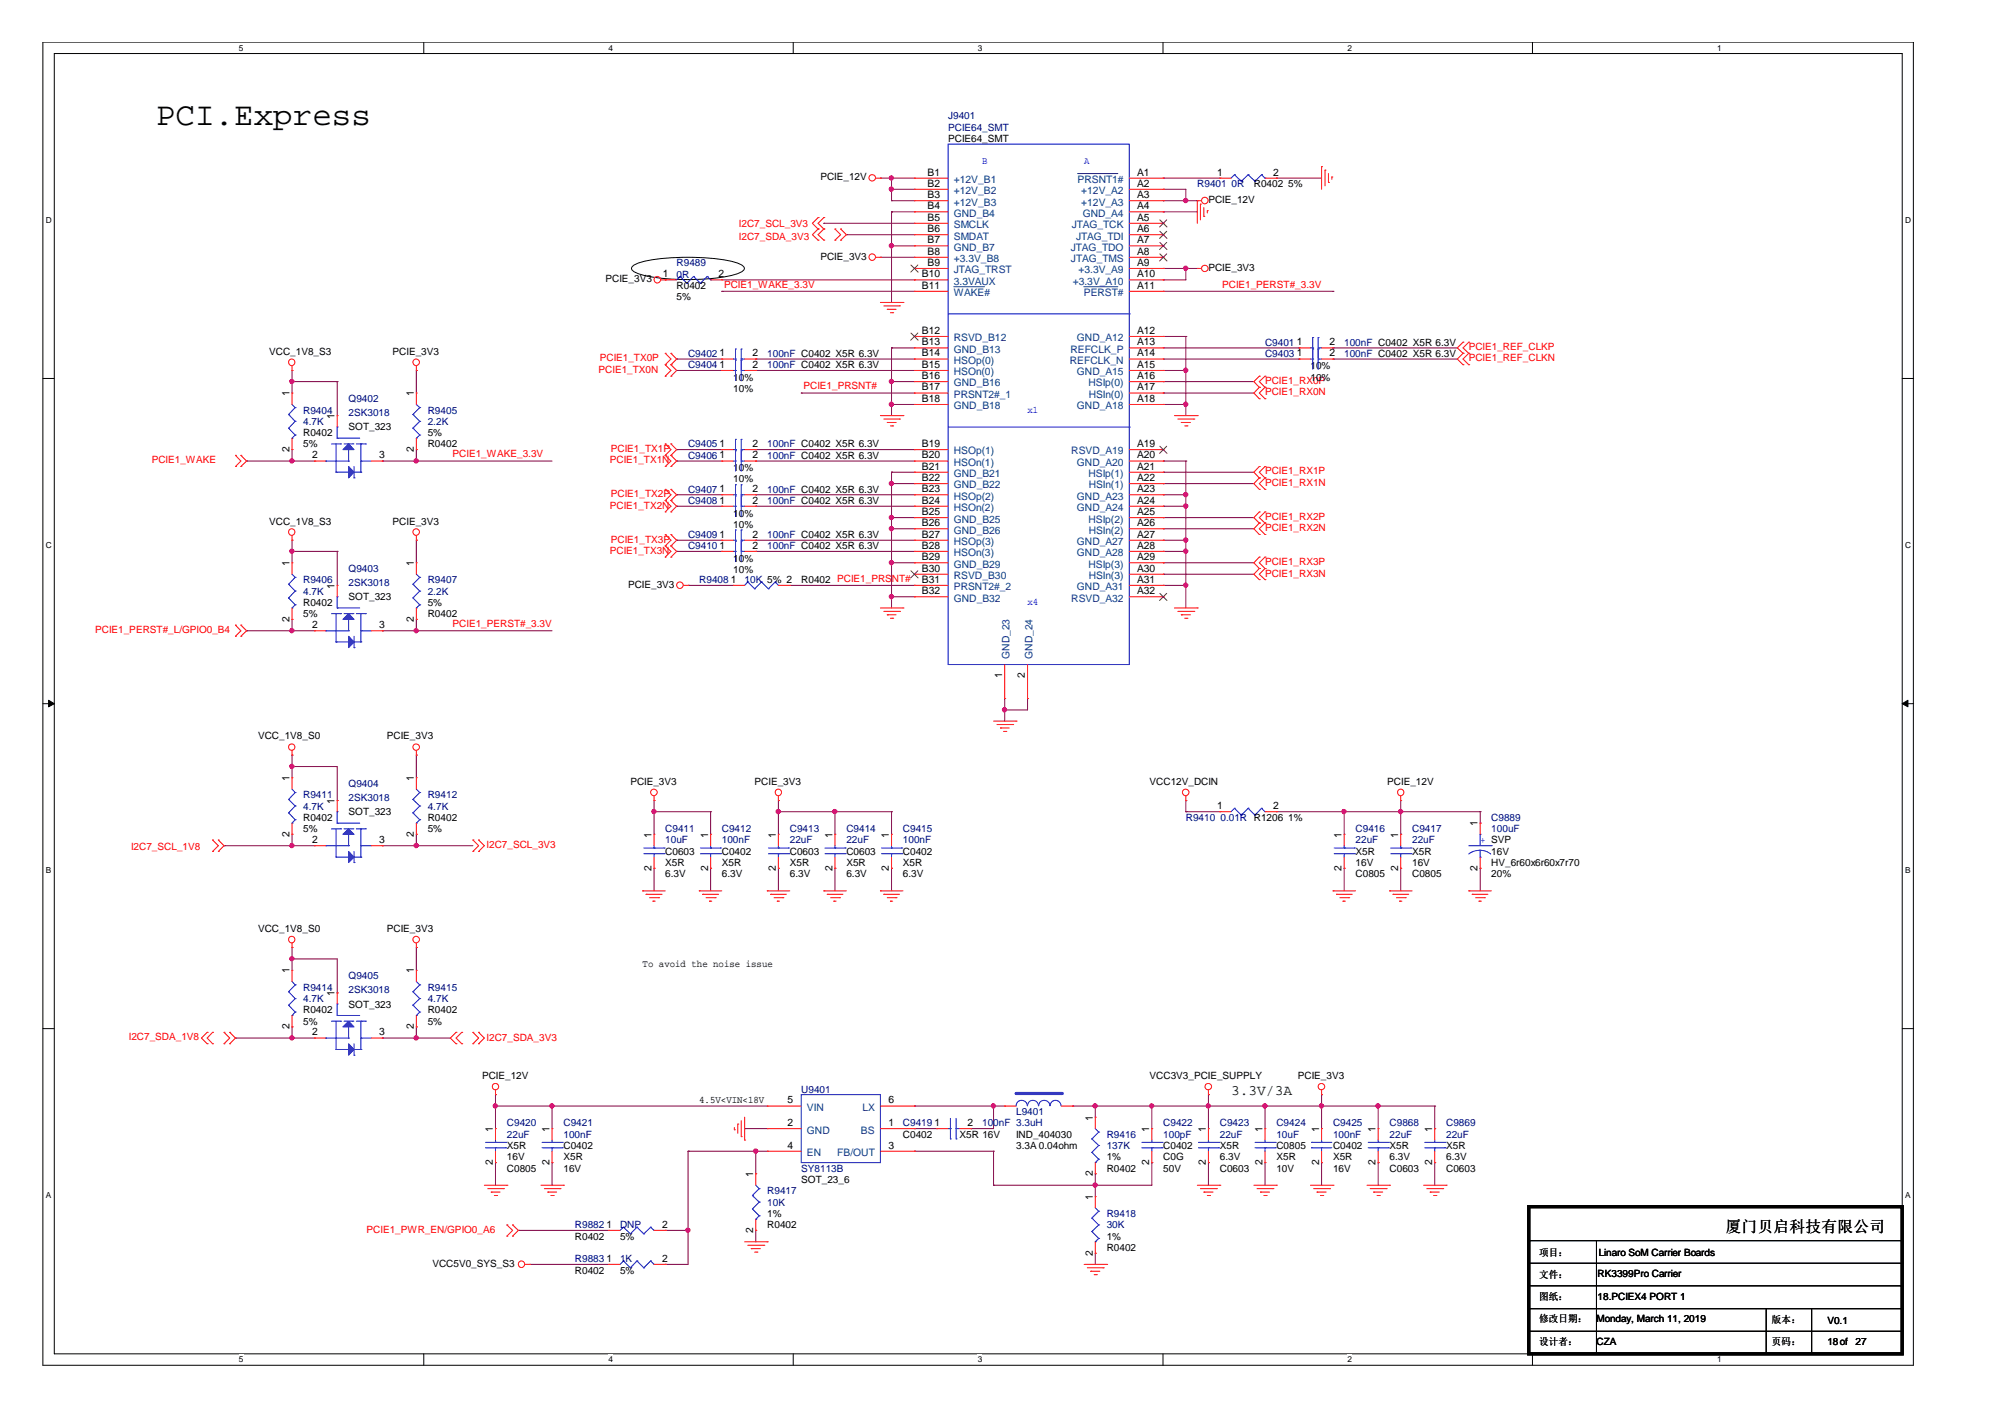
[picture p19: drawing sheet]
<svg xmlns="http://www.w3.org/2000/svg" width="297mm" height="210mm" viewBox="0 0 297 210" stroke-linecap="round" stroke-linejoin="round" font-family="sans-serif">
<defs><g id="words">
<text font-size="4.8" x="23.1" y="18.5">PCI.Express</text>
<text font-size="2.3" x="255.7" y="182.4">厦门贝启科技有限公司</text>
<text font-size="2.2" fill="#004000" x="182.4" y="162.3">3.3V/3A</text>
<g font-size="1.5" fill="#000080">
<text x="140.5" y="17.7">J9401</text>
<text x="140.5" y="19.4">PCIE64_SMT</text>
<text x="177.4" y="27.7">R9401</text>
<text x="182.5" y="27.7">0R</text>
<text x="100.2" y="39.5">R9489</text>
<text x="100.2" y="41.1">0R</text>
<text x="101.9" y="52.9">C9402</text>
<text x="113.7" y="52.9">100nF C0402 X5R 6.3V</text>
<text x="187.4" y="51.2">C9401</text>
<text x="187.4" y="52.9">C9403</text>
<text x="199.1" y="51.2">100nF C0402 X5R 6.3V</text>
<text x="199.1" y="52.9">100nF C0402 X5R 6.3V</text>
<text x="51.6" y="59.6">Q9402</text>
<text x="101.9" y="54.5">C9404</text>
<text x="113.7" y="54.5">100nF C0402 X5R 6.3V</text>
<text x="44.9" y="61.3">R9404</text>
<text x="44.9" y="62.9">4.7K</text>
<text x="51.6" y="61.6">2SK3018</text>
<text x="63.4" y="61.3">R9405</text>
<text x="63.4" y="62.9">2.2K</text>
<text x="101.9" y="66.3">C9405</text>
<text x="101.9" y="68">C9406</text>
<text x="113.7" y="66.3">100nF C0402 X5R 6.3V</text>
<text x="113.7" y="68">100nF C0402 X5R 6.3V</text>
<text x="101.9" y="74.6">C9408</text>
<text x="101.9" y="73">C9407</text>
<text x="113.7" y="74.6">100nF C0402 X5R 6.3V</text>
<text x="113.7" y="73">100nF C0402 X5R 6.3V</text>
<text x="101.9" y="81.4">C9410</text>
<text x="101.9" y="79.7">C9409</text>
<text x="113.7" y="81.4">100nF C0402 X5R 6.3V</text>
<text x="113.7" y="79.7">100nF C0402 X5R 6.3V</text>
<text x="44.9" y="86.4">R9406</text>
<text x="44.9" y="88.1">4.7K</text>
<text x="51.6" y="84.7">Q9403</text>
<text x="51.6" y="86.8">2SK3018</text>
<text x="63.4" y="86.4">R9407</text>
<text x="63.4" y="88.1">2.2K</text>
<text x="103.6" y="86.4">R9408</text>
<text x="110.3" y="86.4">10K 5% 2</text>
<text x="44.9" y="118.3">R9411</text>
<text x="44.9" y="119.9">4.7K</text>
<text x="51.6" y="116.6">Q9404</text>
<text x="51.6" y="118.6">2SK3018</text>
<text x="63.4" y="118.3">R9412</text>
<text x="63.4" y="119.9">4.7K</text>
<text x="98.6" y="123.3">C9411</text>
<text x="98.6" y="124.9">10uF</text>
<text x="106.9" y="123.3">C9412</text>
<text x="106.9" y="124.9">100nF</text>
<text x="117" y="123.3">C9413</text>
<text x="117" y="124.9">22uF</text>
<text x="125.4" y="123.3">C9414</text>
<text x="125.4" y="124.9">22uF</text>
<text x="133.8" y="123.3">C9415</text>
<text x="133.8" y="124.9">100nF</text>
<text x="175.7" y="121.6">R9410</text>
<text x="180.8" y="121.6">0.01R R1206</text>
<text x="200.8" y="123.3">C9416</text>
<text x="200.8" y="124.9">22uF</text>
<text x="209.2" y="123.3">C9417</text>
<text x="209.2" y="124.9">22uF</text>
<text x="220.9" y="121.6">C9889</text>
<text x="220.9" y="123.3">100uF</text>
<text x="44.9" y="146.7">R9414</text>
<text x="44.9" y="148.4">4.7K</text>
<text x="51.6" y="145.1">Q9405</text>
<text x="51.6" y="147.1">2SK3018</text>
<text x="63.4" y="146.7">R9415</text>
<text x="63.4" y="148.4">4.7K</text>
<text x="118.7" y="161.9">U9401</text>
<text x="75.1" y="166.8">C9420</text>
<text x="83.5" y="166.8">C9421</text>
<text x="133.8" y="166.8">C9419</text>
<text x="145.5" y="166.8">100nF 3.3uH</text>
<text x="150.5" y="165.2">L9401</text>
<text x="172.3" y="166.8">C9422</text>
<text x="180.7" y="166.8">C9423</text>
<text x="189.1" y="166.8">C9424</text>
<text x="197.5" y="166.8">C9425</text>
<text x="205.9" y="166.8">C9868</text>
<text x="214.2" y="166.8">C9869</text>
<text x="75.1" y="168.5">22uF</text>
<text x="83.5" y="168.5">100nF</text>
<text x="118.7" y="173.6">SY8113B</text>
<text x="164" y="168.5">R9416</text>
<text x="164" y="170.2">137K</text>
<text x="172.3" y="168.5">100pF</text>
<text x="180.7" y="168.5">22uF</text>
<text x="189.1" y="168.5">10uF</text>
<text x="197.5" y="168.5">100nF</text>
<text x="205.9" y="168.5">22uF</text>
<text x="214.2" y="168.5">22uF</text>
<text x="113.7" y="176.9">R9417</text>
<text x="113.7" y="178.6">10K</text>
<text x="85.2" y="182">R9882</text>
<text x="91.9" y="182">DNP</text>
<text x="164" y="180.3">R9418</text>
<text x="164" y="182">30K</text>
<text x="85.2" y="187">R9883</text>
<text x="91.9" y="187">1K</text>
</g>
<g font-size="1.5">
<text x="140.5" y="21">PCIE64_SMT</text>
<text x="121.5" y="26.7">PCIE_12V</text>
<text x="137.4" y="26">B1</text>
<text x="137.4" y="27.7">B2</text>
<text x="137.4" y="29.4">B3</text>
<text x="168.5" y="27.7">A2</text>
<text x="168.5" y="29.4">A3</text>
<text x="168.5" y="26">A1</text>
<text x="180.3" y="26">1</text>
<text x="185.8" y="27.7">R0402</text>
<text x="188.6" y="26">2</text>
<text x="190.8" y="27.7">5%</text>
<text x="137.4" y="31">B4</text>
<text x="137.4" y="32.7">B5</text>
<text x="137.4" y="34.4">B6</text>
<text x="168.5" y="31">A4</text>
<text x="168.5" y="32.7">A5</text>
<text x="168.5" y="34.4">A6</text>
<text x="179" y="30.1">PCIE_12V</text>
<text x="89.7" y="41.8">PCIE_3V3</text>
<text x="98.2" y="41.1">1</text>
<text x="106.5" y="41.1">2</text>
<text x="121.5" y="38.5">PCIE_3V3</text>
<text x="136.6" y="41.1">B10</text>
<text x="137.4" y="39.4">B9</text>
<text x="137.4" y="36">B7</text>
<text x="137.4" y="37.7">B8</text>
<text x="168.5" y="36">A7</text>
<text x="168.5" y="37.7">A8</text>
<text x="168.5" y="39.4">A9</text>
<text x="168.5" y="41.1">A10</text>
<text x="179" y="40.1">PCIE_3V3</text>
<text x="100.2" y="42.8">R0402</text>
<text x="100.2" y="44.5">5%</text>
<text x="136.6" y="42.8">B11</text>
<text x="168.5" y="42.8">A11</text>
<text x="39.9" y="52.5">VCC_1V8_S3</text>
<text x="58.2" y="52.5">PCIE_3V3</text>
<text x="106.6" y="52.8">1</text>
<text x="111.5" y="52.8">2</text>
<text x="136.6" y="49.5">B12</text>
<text x="136.6" y="51.2">B13</text>
<text x="136.6" y="52.8">B14</text>
<text x="168.5" y="51.2">A13</text>
<text x="168.5" y="49.5">A12</text>
<text x="168.5" y="52.8">A14</text>
<text x="192.1" y="51.2">1</text>
<text x="192.1" y="52.8">1</text>
<text x="197" y="51.2">2</text>
<text x="197" y="52.8">2</text>
<text x="42.9" y="58.7" transform="rotate(-90 42.9 58.7)">1</text>
<text x="61.3" y="58.7" transform="rotate(-90 61.3 58.7)">1</text>
<text x="106.6" y="54.5">1</text>
<text x="108.6" y="56.4">10%</text>
<text x="108.6" y="58.1">10%</text>
<text x="111.5" y="54.5">2</text>
<text x="136.6" y="54.5">B15</text>
<text x="136.6" y="56.1">B16</text>
<text x="136.6" y="57.8">B17</text>
<text x="136.6" y="59.5">B18</text>
<text x="168.5" y="56.1">A16</text>
<text x="168.5" y="54.5">A15</text>
<text x="168.5" y="57.8">A17</text>
<text x="168.5" y="59.5">A18</text>
<text x="194.1" y="54.7">10%</text>
<text x="194.1" y="56.4">10%</text>
<text x="44.9" y="64.6">R0402</text>
<text x="49.6" y="62.1" transform="rotate(-90 49.6 62.1)">1</text>
<text x="51.6" y="63.8">SOT_323</text>
<text x="63.4" y="64.6">5%</text>
<text x="42.9" y="66.9" transform="rotate(-90 42.9 66.9)">2</text>
<text x="44.9" y="66.3">5%</text>
<text x="46.2" y="67.9">2</text>
<text x="56.2" y="67.9">3</text>
<text x="61.3" y="66.9" transform="rotate(-90 61.3 66.9)">2</text>
<text x="63.4" y="66.3">R0402</text>
<text x="106.6" y="66.2">1</text>
<text x="106.6" y="67.9">1</text>
<text x="108.6" y="69.8">10%</text>
<text x="108.6" y="71.5">10%</text>
<text x="111.5" y="66.2">2</text>
<text x="111.5" y="67.9">2</text>
<text x="136.6" y="66.2">B19</text>
<text x="136.6" y="67.9">B20</text>
<text x="136.6" y="69.6">B21</text>
<text x="136.6" y="71.3">B22</text>
<text x="168.5" y="69.6">A21</text>
<text x="168.5" y="66.2">A19</text>
<text x="168.5" y="67.9">A20</text>
<text x="168.5" y="71.3">A22</text>
<text x="39.9" y="77.7">VCC_1V8_S3</text>
<text x="58.2" y="77.7">PCIE_3V3</text>
<text x="106.6" y="74.6">1</text>
<text x="106.6" y="72.9">1</text>
<text x="108.6" y="76.5">10%</text>
<text x="111.5" y="74.6">2</text>
<text x="111.5" y="72.9">2</text>
<text x="136.6" y="72.9">B23</text>
<text x="136.6" y="74.6">B24</text>
<text x="136.6" y="76.3">B25</text>
<text x="136.6" y="77.9">B26</text>
<text x="168.5" y="76.3">A25</text>
<text x="168.5" y="72.9">A23</text>
<text x="168.5" y="74.6">A24</text>
<text x="168.5" y="77.9">A26</text>
<text x="42.9" y="83.9" transform="rotate(-90 42.9 83.9)">1</text>
<text x="61.3" y="83.9" transform="rotate(-90 61.3 83.9)">1</text>
<text x="106.6" y="81.3">1</text>
<text x="106.6" y="79.6">1</text>
<text x="108.6" y="78.2">10%</text>
<text x="108.6" y="83.2">10%</text>
<text x="111.5" y="81.3">2</text>
<text x="111.5" y="79.6">2</text>
<text x="136.6" y="79.6">B27</text>
<text x="136.6" y="81.3">B28</text>
<text x="136.6" y="83">B29</text>
<text x="168.5" y="83">A29</text>
<text x="168.5" y="79.6">A27</text>
<text x="168.5" y="81.3">A28</text>
<text x="44.9" y="89.8">R0402</text>
<text x="49.6" y="87.2" transform="rotate(-90 49.6 87.2)">1</text>
<text x="51.6" y="88.9">SOT_323</text>
<text x="63.4" y="89.8">5%</text>
<text x="93" y="87.1">PCIE_3V3</text>
<text x="108.3" y="86.3">1</text>
<text x="108.6" y="84.9">10%</text>
<text x="118.7" y="86.4">R0402 PCIE1_PRSNT#</text>
<text x="136.6" y="84.7">B30</text>
<text x="136.6" y="88">B32</text>
<text x="136.6" y="86.3">B31</text>
<text x="168.5" y="84.7">A30</text>
<text x="168.5" y="86.3">A31</text>
<text x="168.5" y="88">A32</text>
<text x="42.9" y="92.1" transform="rotate(-90 42.9 92.1)">2</text>
<text x="44.9" y="91.4">5%</text>
<text x="46.2" y="93.1">2</text>
<text x="56.2" y="93.1">3</text>
<text x="61.3" y="92.1" transform="rotate(-90 61.3 92.1)">2</text>
<text x="63.4" y="91.4">R0402</text>
<text x="148.5" y="100.5" transform="rotate(-90 148.5 100.5)">1</text>
<text x="151.8" y="100.5" transform="rotate(-90 151.8 100.5)">2</text>
<text x="38.2" y="109.5">VCC_1V8_S0</text>
<text x="57.3" y="109.5">PCIE_3V3</text>
<text x="42.9" y="115.7" transform="rotate(-90 42.9 115.7)">1</text>
<text x="49.6" y="119.1" transform="rotate(-90 49.6 119.1)">1</text>
<text x="61.3" y="115.7" transform="rotate(-90 61.3 115.7)">1</text>
<text x="93.4" y="116.2">PCIE_3V3</text>
<text x="111.8" y="116.2">PCIE_3V3</text>
<text x="170.3" y="116.2">VCC12V_DCIN</text>
<text x="180.3" y="119.9">1</text>
<text x="188.6" y="119.9">2</text>
<text x="205.5" y="116.2">PCIE_12V</text>
<text x="42.9" y="124" transform="rotate(-90 42.9 124)">2</text>
<text x="44.9" y="121.6">R0402</text>
<text x="44.9" y="123.3">5%</text>
<text x="46.2" y="124.9">2</text>
<text x="51.6" y="120.7">SOT_323</text>
<text x="56.2" y="124.9">3</text>
<text x="61.3" y="124" transform="rotate(-90 61.3 124)">2</text>
<text x="63.4" y="121.6">R0402</text>
<text x="63.4" y="123.3">5%</text>
<text x="96.5" y="124.1" transform="rotate(-90 96.5 124.1)">1</text>
<text x="104.9" y="124.1" transform="rotate(-90 104.9 124.1)">1</text>
<text x="114.9" y="124.1" transform="rotate(-90 114.9 124.1)">1</text>
<text x="123.3" y="124.1" transform="rotate(-90 123.3 124.1)">1</text>
<text x="131.7" y="124.1" transform="rotate(-90 131.7 124.1)">1</text>
<text x="190.8" y="121.6">1%</text>
<text x="198.8" y="124.1" transform="rotate(-90 198.8 124.1)">1</text>
<text x="207.1" y="124.1" transform="rotate(-90 207.1 124.1)">1</text>
<text x="218.9" y="122.4" transform="rotate(-90 218.9 122.4)">1</text>
<text x="96.5" y="129" transform="rotate(-90 96.5 129)">2</text>
<text x="98.6" y="126.6">C0603</text>
<text x="98.6" y="128.3">X5R</text>
<text x="98.6" y="130">6.3V</text>
<text x="104.9" y="129" transform="rotate(-90 104.9 129)">2</text>
<text x="106.9" y="126.6">C0402</text>
<text x="106.9" y="128.3">X5R</text>
<text x="106.9" y="130">6.3V</text>
<text x="114.9" y="129" transform="rotate(-90 114.9 129)">2</text>
<text x="117" y="126.6">C0603</text>
<text x="117" y="128.3">X5R</text>
<text x="117" y="130">6.3V</text>
<text x="123.3" y="129" transform="rotate(-90 123.3 129)">2</text>
<text x="125.4" y="126.6">C0603</text>
<text x="125.4" y="128.3">X5R</text>
<text x="125.4" y="130">6.3V</text>
<text x="131.7" y="129" transform="rotate(-90 131.7 129)">2</text>
<text x="133.8" y="126.6">C0402</text>
<text x="133.8" y="128.3">X5R</text>
<text x="133.8" y="130">6.3V</text>
<text x="198.8" y="129" transform="rotate(-90 198.8 129)">2</text>
<text x="200.8" y="130">C0805</text>
<text x="200.8" y="126.6">X5R</text>
<text x="200.8" y="128.3">16V</text>
<text x="207.1" y="129" transform="rotate(-90 207.1 129)">2</text>
<text x="209.2" y="130">C0805</text>
<text x="209.2" y="126.6">X5R</text>
<text x="209.2" y="128.3">16V</text>
<text x="218.9" y="129" transform="rotate(-90 218.9 129)">2</text>
<text x="220.9" y="128.3">HV_6r60x6r60x7r70</text>
<text x="220.9" y="126.6">16V</text>
<text x="220.9" y="130">20%</text>
<text x="38.2" y="138">VCC_1V8_S0</text>
<text x="57.3" y="138">PCIE_3V3</text>
<text x="95.2" y="143.3">To avoid the noise issue</text>
<text x="42.9" y="144.2" transform="rotate(-90 42.9 144.2)">1</text>
<text x="49.6" y="147.5" transform="rotate(-90 49.6 147.5)">1</text>
<text x="51.6" y="149.3">SOT_323</text>
<text x="61.3" y="144.2" transform="rotate(-90 61.3 144.2)">1</text>
<text x="42.9" y="152.5" transform="rotate(-90 42.9 152.5)">2</text>
<text x="44.9" y="150.1">R0402</text>
<text x="44.9" y="151.8">5%</text>
<text x="46.2" y="153.4">2</text>
<text x="56.2" y="153.4">3</text>
<text x="61.3" y="152.5" transform="rotate(-90 61.3 152.5)">2</text>
<text x="63.4" y="150.1">R0402</text>
<text x="63.4" y="151.8">5%</text>
<text x="71.4" y="159.8">PCIE_12V</text>
<text x="170.3" y="159.8">VCC3V3_PCIE_SUPPLY</text>
<text x="192.3" y="159.8">PCIE_3V3</text>
<text x="73" y="167.7" transform="rotate(-90 73 167.7)">1</text>
<text x="81.4" y="167.7" transform="rotate(-90 81.4 167.7)">1</text>
<text x="103.6" y="163.4">4.5V&lt;VIN&lt;18V</text>
<text x="116.7" y="166.8">2</text>
<text x="116.7" y="163.5">5</text>
<text x="131.6" y="166.8">1</text>
<text x="131.6" y="163.5">6</text>
<text x="138.4" y="166.8">1</text>
<text x="143.3" y="166.8">2</text>
<text x="161.9" y="166" transform="rotate(-90 161.9 166)">1</text>
<text x="170.3" y="167.7" transform="rotate(-90 170.3 167.7)">1</text>
<text x="178.6" y="167.7" transform="rotate(-90 178.6 167.7)">1</text>
<text x="187" y="167.7" transform="rotate(-90 187 167.7)">1</text>
<text x="195.4" y="167.7" transform="rotate(-90 195.4 167.7)">1</text>
<text x="203.8" y="167.7" transform="rotate(-90 203.8 167.7)">1</text>
<text x="212.2" y="167.7" transform="rotate(-90 212.2 167.7)">1</text>
<text x="73" y="172.6" transform="rotate(-90 73 172.6)">2</text>
<text x="75.1" y="173.6">C0805</text>
<text x="75.1" y="170.2">X5R</text>
<text x="75.1" y="171.9">16V</text>
<text x="81.4" y="172.6" transform="rotate(-90 81.4 172.6)">2</text>
<text x="83.5" y="170.2">C0402</text>
<text x="83.5" y="171.9">X5R</text>
<text x="83.5" y="173.6">16V</text>
<text x="116.7" y="170.2">4</text>
<text x="131.6" y="170.2">3</text>
<text x="133.8" y="168.5">C0402</text>
<text x="142.2" y="168.5">X5R 16V</text>
<text x="150.5" y="168.5">IND_404030</text>
<text x="150.5" y="170.2">3.3A 0.04ohm</text>
<text x="164" y="173.6">R0402</text>
<text x="164" y="171.9">1%</text>
<text x="170.3" y="172.6" transform="rotate(-90 170.3 172.6)">2</text>
<text x="172.3" y="170.2">C0402</text>
<text x="172.3" y="171.9">C0G</text>
<text x="172.3" y="173.6">50V</text>
<text x="178.6" y="172.6" transform="rotate(-90 178.6 172.6)">2</text>
<text x="180.7" y="173.6">C0603</text>
<text x="180.7" y="170.2">X5R</text>
<text x="180.7" y="171.9">6.3V</text>
<text x="187" y="172.6" transform="rotate(-90 187 172.6)">2</text>
<text x="189.1" y="170.2">C0805</text>
<text x="189.1" y="171.9">X5R</text>
<text x="189.1" y="173.6">10V</text>
<text x="195.4" y="172.6" transform="rotate(-90 195.4 172.6)">2</text>
<text x="197.5" y="170.2">C0402</text>
<text x="197.5" y="171.9">X5R</text>
<text x="197.5" y="173.6">16V</text>
<text x="203.8" y="172.6" transform="rotate(-90 203.8 172.6)">2</text>
<text x="205.9" y="173.6">C0603</text>
<text x="205.9" y="170.2">X5R</text>
<text x="205.9" y="171.9">6.3V</text>
<text x="212.2" y="172.6" transform="rotate(-90 212.2 172.6)">2</text>
<text x="214.2" y="173.6">C0603</text>
<text x="214.2" y="170.2">X5R</text>
<text x="214.2" y="171.9">6.3V</text>
<text x="111.6" y="174.4" transform="rotate(-90 111.6 174.4)">1</text>
<text x="118.7" y="175.2">SOT_23_6</text>
<text x="161.9" y="177.7" transform="rotate(-90 161.9 177.7)">1</text>
<text x="161.9" y="174.3" transform="rotate(-90 161.9 174.3)">2</text>
<text x="85.2" y="183.6">R0402</text>
<text x="89.8" y="181.9">1</text>
<text x="91.9" y="183.6">5%</text>
<text x="98.1" y="181.9">2</text>
<text x="111.6" y="182.6" transform="rotate(-90 111.6 182.6)">2</text>
<text x="113.7" y="182">R0402</text>
<text x="113.7" y="180.3">1%</text>
<text x="161.9" y="186" transform="rotate(-90 161.9 186)">2</text>
<text x="164" y="185.3">R0402</text>
<text x="164" y="183.6">1%</text>
<text x="228" y="186">项目：</text>
<text x="236.9" y="186">Linaro SoM Carrier Boards</text>
<text x="64.1" y="187.6">VCC5V0_SYS_S3</text>
<text x="85.2" y="188.7">R0402</text>
<text x="89.8" y="186.9">1</text>
<text x="91.9" y="188.7">5%</text>
<text x="98.1" y="186.9">2</text>
<text x="228" y="189.3">文件：</text>
<text x="236.7" y="189.2">RK3399Pro Carrier</text>
<text x="228" y="195.8">修改日期：</text>
<text x="228" y="192.5">图纸：</text>
<text x="236.5" y="195.8">Monday, March 11, 2019</text>
<text x="236.7" y="192.5">18.PCIEX4 PORT 1</text>
<text x="262.5" y="196">版本：</text>
<text x="270.7" y="196.2">V0.1</text>
<text x="228" y="199.2">设计者：</text>
<text x="236.5" y="199.2">CZA</text>
<text x="262.5" y="199.2">页码：</text>
<text x="270.7" y="199.2">18of</text>
<text x="274.9" y="199.2">27</text>
</g>
<g font-size="1.5" fill="#004080">
<text x="141.3" y="27.1">+12V_B1</text>
<text x="141.3" y="28.8">+12V_B2</text>
<text x="159.6" y="27.1">PRSNT1#</text>
<text x="160.2" y="28.8">+12V_A2</text>
<text x="141.3" y="30.5">+12V_B3</text>
<text x="141.3" y="32.1">GND_B4</text>
<text x="141.3" y="33.8">SMCLK</text>
<text x="141.3" y="35.5">SMDAT</text>
<text x="158.8" y="33.8">JTAG_TCK</text>
<text x="159.4" y="35.5">JTAG_TDI</text>
<text x="160.2" y="30.5">+12V_A3</text>
<text x="160.4" y="32.1">GND_A4</text>
<text x="141.3" y="40.5">JTAG_TRST</text>
<text x="141.3" y="37.1">GND_B7</text>
<text x="141.3" y="38.8">+3.3V_B8</text>
<text x="158.6" y="37.1">JTAG_TDO</text>
<text x="158.7" y="38.8">JTAG_TMS</text>
<text x="159.8" y="40.5">+3.3V_A9</text>
<text x="141.3" y="43.9">WAKE#</text>
<text x="141.3" y="42.2">3.3VAUX</text>
<text x="158.9" y="42.2">+3.3V_A10</text>
<text x="160.6" y="43.9">PERST#</text>
<text x="141.3" y="50.6">RSVD_B12</text>
<text x="141.3" y="52.3">GND_B13</text>
<text x="141.3" y="53.9">HSOp(0)</text>
<text x="158.5" y="53.9">REFCLK_N</text>
<text x="158.6" y="52.3">REFCLK_P</text>
<text x="159.6" y="50.6">GND_A12</text>
<text x="141.3" y="55.6">HSOn(0)</text>
<text x="141.3" y="57.2">GND_B16</text>
<text x="141.3" y="58.9">PRSNT2#_1</text>
<text x="159.6" y="55.6">GND_A15</text>
<text x="161.2" y="57.2">HSIp(0)</text>
<text x="161.3" y="58.9">HSIn(0)</text>
<text x="141.3" y="60.6">GND_B18</text>
<text x="159.6" y="60.6">GND_A18</text>
<text x="141.3" y="67.3">HSOp(1)</text>
<text x="141.3" y="69">HSOn(1)</text>
<text x="141.3" y="70.7">GND_B21</text>
<text x="158.7" y="67.3">RSVD_A19</text>
<text x="159.6" y="69">GND_A20</text>
<text x="161.2" y="70.7">HSIp(1)</text>
<text x="141.3" y="72.4">GND_B22</text>
<text x="141.3" y="74">HSOp(2)</text>
<text x="141.3" y="75.7">HSOn(2)</text>
<text x="141.3" y="77.4">GND_B25</text>
<text x="159.6" y="74">GND_A23</text>
<text x="159.6" y="75.7">GND_A24</text>
<text x="161.2" y="77.4">HSIp(2)</text>
<text x="161.3" y="72.4">HSIn(1)</text>
<text x="141.3" y="79.1">GND_B26</text>
<text x="141.3" y="80.7">HSOp(3)</text>
<text x="141.3" y="82.4">HSOn(3)</text>
<text x="159.6" y="80.7">GND_A27</text>
<text x="159.6" y="82.4">GND_A28</text>
<text x="161.3" y="79.1">HSIn(2)</text>
<text x="141.3" y="84.1">GND_B29</text>
<text x="141.3" y="85.8">RSVD_B30</text>
<text x="141.3" y="89.1">GND_B32</text>
<text x="141.3" y="87.4">PRSNT2#_2</text>
<text x="158.7" y="89.1">RSVD_A32</text>
<text x="159.6" y="87.4">GND_A31</text>
<text x="161.2" y="84.1">HSIp(3)</text>
<text x="161.3" y="85.8">HSIn(3)</text>
<text x="149.6" y="97.6" transform="rotate(-90 149.6 97.6)">GND_23</text>
<text x="153" y="97.6" transform="rotate(-90 153 97.6)">GND_24</text>
<text x="119.5" y="167.9">GND</text>
<text x="119.5" y="164.6">VIN</text>
<text x="127.6" y="167.9">BS</text>
<text x="127.8" y="164.6">LX</text>
<text x="119.5" y="171.3">EN</text>
<text x="124" y="171.3">FB/OUT</text>
</g>
<g font-size="1.5" fill="#00f">
<text x="145.5" y="24.2">B</text>
<text x="160.6" y="24.2">A</text>
<text x="152.2" y="61.1">x1</text>
<text x="152.2" y="89.6">x4</text>
<text x="219.3" y="124.8">+ SVP</text>
</g>
<g font-size="1.5" fill="#f00">
<text x="109.5" y="33.6">I2C7_SCL_3V3</text>
<text x="109.5" y="35.6">I2C7_SDA_3V3</text>
<text x="107.3" y="42.6">PCIE1_WAKE_3.3V</text>
<text x="181.1" y="42.6">PCIE1_PERST#_3.3V</text>
<text x="88.9" y="53.5">PCIE1_TX0P</text>
<text x="217.6" y="51.9">PCIE1_REF_CLKP</text>
<text x="217.6" y="53.5">PCIE1_REF_CLKN</text>
<text x="88.7" y="55.2">PCIE1_TX0N</text>
<text x="119" y="57.7">PCIE1_PRSNT#</text>
<text x="187.4" y="56.9">PCIE1_RX0P</text>
<text x="187.4" y="58.6">PCIE1_RX0N</text>
<text x="22.5" y="68.6">PCIE1_WAKE</text>
<text x="67.1" y="67.7">PCIE1_WAKE_3.3V</text>
<text x="90.3" y="68.6">PCIE1_TX1N</text>
<text x="90.5" y="66.9">PCIE1_TX1P</text>
<text x="187.4" y="72">PCIE1_RX1N</text>
<text x="187.4" y="70.3">PCIE1_RX1P</text>
<text x="90.3" y="75.3">PCIE1_TX2N</text>
<text x="90.5" y="73.7">PCIE1_TX2P</text>
<text x="187.4" y="77">PCIE1_RX2P</text>
<text x="90.3" y="82.1">PCIE1_TX3N</text>
<text x="90.5" y="80.4">PCIE1_TX3P</text>
<text x="187.4" y="78.7">PCIE1_RX2N</text>
<text x="187.4" y="83.7">PCIE1_RX3P</text>
<text x="187.4" y="85.4">PCIE1_RX3N</text>
<text x="14.1" y="93.8">PCIE1_PERST#_L/GPIO0_B4</text>
<text x="67.1" y="92.9">PCIE1_PERST#_3.3V</text>
<text x="19.4" y="126">I2C7_SCL_1V8</text>
<text x="72.1" y="125.6">I2C7_SCL_3V3</text>
<text x="19.1" y="154.1">I2C7_SDA_1V8</text>
<text x="72.1" y="154.3">I2C7_SDA_3V3</text>
<text x="54.3" y="182.6">PCIE1_PWR_EN/GPIO0_A6</text>
</g>
<g font-size="1.2">
<text x="35.4" y="7.5">5</text>
<text x="90.1" y="7.5">4</text>
<text x="144.9" y="7.5">3</text>
<text x="199.6" y="7.5">2</text>
<text x="254.4" y="7.5">1</text>
<text x="6.8" y="33.1">D</text>
<text x="282.2" y="33.1">D</text>
<text x="6.8" y="81.2">C</text>
<text x="282.2" y="81.2">C</text>
<text x="6.8" y="129.4">B</text>
<text x="282.2" y="129.4">B</text>
<text x="6.8" y="177.5">A</text>
<text x="282.2" y="177.5">A</text>
<text x="35.4" y="201.8">5</text>
<text x="90.1" y="201.8">4</text>
<text x="144.9" y="201.8">3</text>
<text x="199.6" y="201.8">2</text>
<text x="254.4" y="201.8">1</text>
</g>
</g></defs>
<path d="M6.3 6.2h277.2v196h-277.2zM8 7.9h273.8v192.6h-273.8z" fill="none" stroke="#000" stroke-width=".15"/>
<g fill="#fff">
<path d="M35.4 6.4h.6v1.4h-.6z"/>
<path d="M35.4 200.7h.6v1.4h-.6z"/>
</g>
<path d="M62.8 6.2v1.7M62.8 200.5v1.7" fill="none" stroke="#000" stroke-width=".15"/>
<g fill="#fff">
<path d="M90.1 6.4h.7v1.4h-.7z"/>
<path d="M90.1 200.7h.7v1.4h-.7z"/>
</g>
<path d="M117.5 6.2v1.7M117.5 200.5v1.7" fill="none" stroke="#000" stroke-width=".15"/>
<g fill="#fff">
<path d="M144.9 6.4h.6v1.4h-.6z"/>
<path d="M144.9 200.7h.6v1.4h-.6z"/>
</g>
<path d="M172.3 6.2v1.7M172.3 200.5v1.7" fill="none" stroke="#000" stroke-width=".15"/>
<g fill="#fff">
<path d="M199.6 6.4h.7v1.4h-.7z"/>
<path d="M199.6 200.7h.7v1.4h-.7z"/>
</g>
<path d="M227 6.2v1.7M227 200.5v1.7" fill="none" stroke="#000" stroke-width=".15"/>
<g fill="#fff">
<path d="M254.4 6.4h.6v1.4h-.6z"/>
<path d="M254.4 200.7h.6v1.4h-.6z"/>
<path d="M6.8 31.9h.8v1.4h-.8z"/>
<path d="M282.2 31.9h.9v1.4h-.9z"/>
<path d="M6.8 80.1h.8v1.4h-.8z"/>
<path d="M282.2 80.1h.9v1.4h-.9z"/>
</g>
<path d="M6.3 56.1h1.7M281.8 56.1h1.7" fill="none" stroke="#000" stroke-width=".15"/>
<g fill="#fff">
<path d="M6.8 128.2h.7v1.4h-.7z"/>
<path d="M282.2 128.2h.8v1.4h-.8z"/>
</g>
<path d="M6.3 104.2h1.7M281.8 104.2h1.7" fill="none" stroke="#000" stroke-width=".15"/>
<g fill="#000" stroke="#000" stroke-width=".15">
<path d="M7.2 103.7l.8 .5-.8 .5z" fill-rule="evenodd"/>
<path d="M281.8 104.2l.9-.5v1z" fill-rule="evenodd"/>
</g>
<g fill="#fff">
<path d="M6.8 176.4h.7v1.4h-.7z"/>
<path d="M282.2 176.4h.8v1.4h-.8z"/>
</g>
<g fill="none" stroke="#000" stroke-width=".15">
<path d="M93.7 39.5a8.3 8.3 0 0 1 4.4-1.2 31.5 31.5 0 0 1 11.2 .7l.9 .5 .1 .3a1.92 1.92 0 0 1-1.6 .9 33.5 33.5 0 0 1-13.5 0 1.9 1.9 0 0 1-1.6-.9zM6.3 152.4h1.7M281.8 152.4h1.7M226.5 190.5h55.3M226.5 193.9h55.3M226.5 197.2h55.3M226.5 187.1h55.3M226.5 183.8h55.3M236.5 183.8v16.7M261.7 193.9v6.6M268.4 193.9v6.6M281.8 190.5h.1"/>
<path d="M281.8 193.9h.1M281.8 197.2h.1M281.8 187.1h.1M281.8 183.8h.1M236.5 200.5h.1M261.7 200.5h.1M268.4 200.5h.1"/>
</g>
<g fill="none" stroke="#800040" stroke-width=".15">
<path d="M122 33.1h.1M122 33.1h13.5M125.4 34.8h.1M125.4 34.8h10.1M130.4 26.4h.1M130.4 38.1h.1M130.4 26.4h5.1M130.4 38.1h5.1M132.1 26.4h.1M132.1 28h.1M132.1 36.4h.1M132.1 31.4h.1"/>
<path d="M132.1 29.7h.1M132.1 28h3.4M132.1 29.7h3.4M132.1 26.4v3.3M132.1 31.4v13.4M132.1 36.4h3.4M132.1 31.4h3.4M172.3 28h.1M172.3 29.7h.1M172.3 39.8h.1M172.3 31.4h.1M172.3 26.4h.1"/>
<path d="M172.3 28h3.4v1.7M172.3 29.7h5.1M172.3 26.4h8.4M172.3 39.8h5.1M172.3 31.4h5.1M175.7 29.7h.1M175.7 39.8h.1M175.7 39.8v1.7h-3.4M189.1 26.4h.1M189.1 26.4h6.7M43.3 56.5h.1M43.3 54.9h.1"/>
<path d="M43.3 54.9v3.3M43.3 56.5h6.7M50 56.5h.1M50 56.5v5.1M61.7 54.9h.1M61.7 54.9v3.3M100.2 54.9h.1M100.2 53.2h.1M100.2 54.9h6.7M100.2 53.2h6.7M106.9 43.2h.1M106.9 41.5h28.6"/>
<path d="M106.9 43.2h28.6M112 54.9h.1M112 53.2h.1M112 54.9h23.5M112 53.2h23.5M118.7 58.2h.1M118.7 58.2h16.8M132.1 59.9h.1M132.1 56.5h.1M132.1 51.5h.1M132.1 51.5v10.1M132.1 59.9h3.4"/>
<path d="M132.1 56.5h3.4M132.1 51.5h3.4M135.5 41.5h.1M172.3 41.5h.1M172.3 49.8h.1M172.3 58.2h.1M172.3 56.5h.1M172.3 54.9h.1M172.3 59.9h.1M172.3 43.2h25.2M172.3 54.9h3.4M172.3 53.2h20.1"/>
<path d="M172.3 59.9h3.4M172.3 56.5h13.5M172.3 51.5h20.1M172.3 49.8h3.4M172.3 58.2h13.5M175.7 54.9h.1M175.7 59.9h.1M175.7 49.8h.1M175.7 49.8v11.8M192.4 51.5h.1M192.4 53.2h.1M197.5 43.2h.1"/>
<path d="M197.5 51.5h.1M197.5 53.2h.1M197.5 53.2h18.4M197.5 51.5h18.4M36.5 68.3h.1M36.5 68.3h10.1M43.3 68.3h.1M43.3 66.6h.1M43.3 66.6v1.7M56.6 68.3h.1M56.6 68.3h25.2M61.7 68.3h.1"/>
<path d="M61.7 66.6h.1M61.7 66.6v1.7M100.2 66.6h.1M100.2 68.3h.1M100.2 75h.1M100.2 73.3h.1M100.2 68.3h6.7M100.2 66.6h6.7M100.2 73.3h6.7M100.2 75h6.7M112 68.3h.1M112 66.6h.1"/>
<path d="M112 73.3h.1M112 75h.1M112 68.3h23.5M112 66.6h23.5M112 73.3h23.5M112 75h23.5M132.1 78.3h.1M132.1 76.7h.1M132.1 71.6h.1M132.1 69.9h.1M132.1 69.9v20.2M132.1 78.3h3.4"/>
<path d="M132.1 76.7h3.4M132.1 71.6h3.4M132.1 69.9h3.4M172.3 73.3h.1M172.3 78.3h.1M172.3 76.7h.1M172.3 75h.1M172.3 71.6h.1M172.3 69.9h.1M172.3 68.3h.1M172.3 68.3h3.4M172.3 78.3h13.5"/>
<path d="M172.3 76.7h13.5M172.3 71.6h13.5M172.3 69.9h13.5M172.3 73.3h3.4M172.3 75h3.4M175.7 73.3h.1M175.7 75h.1M175.7 68.3h.1M175.7 68.3v21.8M36.5 93.4h.1M36.5 93.4h10.1M43.3 81.7h.1"/>
<path d="M43.3 80h.1M43.3 93.4h.1M43.3 91.8h.1M43.3 80v3.4M43.3 91.8v1.6M43.3 81.7h6.7M50 81.7h.1M50 81.7v5M56.6 93.4h.1M56.6 93.4h25.2M61.7 93.4h.1M61.7 80h.1"/>
<path d="M61.7 91.8h.1M61.7 80v3.4M61.7 91.8v1.6M100.2 81.7h.1M100.2 80h.1M100.2 81.7h6.7M100.2 80h6.7M101.9 86.7h.1M101.9 86.7h6.7M112 81.7h.1M112 80h.1M112 81.7h23.5"/>
<path d="M112 80h23.5M117 86.7h18.5M132.1 88.4h.1M132.1 83.4h.1M132.1 88.4h3.4M132.1 83.4h3.4M135.5 86.7h.1M172.3 85.1h.1M172.3 83.4h.1M172.3 81.7h.1M172.3 80h.1M172.3 86.7h.1"/>
<path d="M172.3 83.4h13.5M172.3 85.1h13.5M172.3 81.7h3.4M172.3 80h3.4M172.3 86.7h3.4M175.7 81.7h.1M175.7 80h.1M175.7 86.7h.1M43.3 113.6h.1M43.3 111.9h.1M43.3 111.9v3.3M43.3 113.6h6.7v5"/>
<path d="M50 118.6h.1M61.7 111.9h.1M61.7 111.9v3.3M96.9 118.6h.1M96.9 118.6v5M115.3 118.6h.1M115.3 118.6v5M148.8 103.5h.1M148.8 105.2h.1M148.8 103.5v3.3M152.2 103.5h.1M152.2 103.5v1.7h-3.4"/>
<path d="M175.7 118.6h.1M175.7 118.6v1.6M207.5 118.6v5M33.2 125.3h.1M33.2 125.3h13.4M43.3 125.3h.1M43.3 123.6h.1M43.3 123.6v1.7M56.6 125.3h.1M56.6 125.3h13.5M61.7 123.6h.1M61.7 125.3h.1"/>
<path d="M61.7 123.6v1.7M96.9 120.2h.1M96.9 128.6h.1M96.9 120.2h8.4M96.9 128.6v3.4M105.3 120.2h.1M105.3 128.6h.1M105.3 120.2v3.4M105.3 128.6v3.4M115.3 120.2h.1M115.3 128.6h.1M115.3 120.2h16.8"/>
<path d="M115.3 128.6v3.4M123.7 120.2h.1M123.7 128.6h.1M123.7 120.2v3.4M123.7 128.6v3.4M132.1 128.6h.1M132.1 120.2h.1M132.1 120.2v3.4M132.1 128.6v3.4M175.7 120.2h.1M175.7 120.2h5M189.1 120.2h30.2"/>
<path d="M199.1 120.2h.1M199.1 128.6h.1M199.1 120.2v3.4M199.1 128.6v3.4M207.5 128.6h.1M207.5 120.2h.1M207.5 123.6h.1M207.5 128.6v3.4M219.3 120.2h.1M219.3 121.9h.1M219.3 128.6h.1M219.3 120.2v1.7"/>
<path d="M219.3 128.6v3.4M34.9 153.8h.1M34.9 153.8h11.7M43.3 153.8h.1M43.3 152.1h.1M43.3 142h.1M43.3 140.3h.1M43.3 140.3v3.4M43.3 152.1v1.7M43.3 142h6.7v5.1M50 147.1h.1M56.6 153.8h.1"/>
<path d="M56.6 153.8h10.1M61.7 153.8h.1M61.7 152.1h.1M61.7 140.3h.1M61.7 140.3v3.4M61.7 152.1v1.7M73.4 163.8h.1M73.4 172.2h.1M73.4 162.2h.1M73.4 163.8h40.3M73.4 162.2v5M73.4 172.2v3.4"/>
<path d="M81.8 163.8h.1M81.8 172.2h.1M81.8 163.8v3.4M81.8 172.2v3.4M101.9 170.5h.1M101.9 170.5h11.8M101.9 170.5v16.8h-3.3M110.3 167.2h.1M110.3 167.2h3.4M112 170.5h.1M112 170.5v3.4M135.5 167.2h.1"/>
<path d="M135.5 163.8h.1M135.5 170.5h.1M135.5 163.8h13.3M135.5 170.5h11.7M135.5 167.2h3.3M143.8 167.2h.1M147.2 163.8h.1M147.2 170.5h.1M147.2 175.6h.1M147.2 163.8v3.4h-3.4M147.2 170.5v5.1M158.9 163.8h.1"/>
<path d="M158.9 163.8h53.7M162.3 175.6h.1M162.3 173.9h.1M162.3 163.8h.1M162.3 163.8v1.7M162.3 173.9v3.4M170.6 163.8h.1M170.6 172.2h.1M170.6 172.2v3.4h-23.4M170.6 163.8v3.4M179 162.2h.1M179 163.8h.1"/>
<path d="M179 172.2h.1M179 162.2v5M179 172.2v3.4M187.4 163.8h.1M187.4 172.2h.1M187.4 163.8v3.4M187.4 172.2v3.4M195.8 162.2h.1M195.8 163.8h.1M195.8 172.2h.1M195.8 162.2v5M195.8 172.2v3.4"/>
<path d="M204.2 163.8h.1M204.2 172.2h.1M204.2 163.8v3.4M204.2 172.2v3.4M212.6 163.8h.1M212.6 167.2h.1M212.6 172.2h.1M212.6 163.8v3.4M212.6 172.2v3.4M76.8 182.3h.1M76.8 182.3h13.4M78.4 187.3h.1"/>
<path d="M78.4 187.3h11.8M98.6 187.3h.1M98.6 182.3h.1M98.6 182.3h3.3M101.9 182.3h.1M112 182.3h.1M112 182.3v1.7M162.3 185.6h.1M162.3 185.6v1.7"/>
</g>
<g fill="#f0f" stroke="#f0f" stroke-width=".15">
<circle cx="43.2" cy="113.5" r=".32"/>
<circle cx="61.7" cy="125.3" r=".32"/>
<circle cx="43.2" cy="153.7" r=".32"/>
<circle cx="61.7" cy="153.7" r=".32"/>
<circle cx="43.2" cy="142" r=".32"/>
<circle cx="148.8" cy="105.1" r=".32"/>
<circle cx="115.3" cy="120.2" r=".32"/>
<circle cx="132.1" cy="26.4" r=".32"/>
<circle cx="132.1" cy="28" r=".32"/>
<circle cx="175.7" cy="39.7" r=".32"/>
<circle cx="132.1" cy="59.9" r=".32"/>
<circle cx="132.1" cy="56.5" r=".32"/>
<circle cx="132.1" cy="76.7" r=".32"/>
<circle cx="132.1" cy="71.6" r=".32"/>
<circle cx="132.1" cy="36.4" r=".32"/>
<circle cx="132.1" cy="88.4" r=".32"/>
<circle cx="132.1" cy="83.3" r=".32"/>
<circle cx="132.1" cy="78.3" r=".32"/>
<circle cx="175.7" cy="86.7" r=".32"/>
<circle cx="175.7" cy="81.6" r=".32"/>
<circle cx="175.7" cy="80" r=".32"/>
<circle cx="175.7" cy="75" r=".32"/>
<circle cx="175.7" cy="59.9" r=".32"/>
<circle cx="175.7" cy="54.9" r=".32"/>
<circle cx="175.7" cy="73.3" r=".32"/>
<circle cx="96.9" cy="120.2" r=".32"/>
<circle cx="147.2" cy="163.8" r=".32"/>
<circle cx="162.2" cy="175.5" r=".32"/>
<circle cx="170.6" cy="163.8" r=".32"/>
<circle cx="162.2" cy="163.8" r=".32"/>
<circle cx="195.8" cy="163.8" r=".32"/>
<circle cx="81.8" cy="163.8" r=".32"/>
<circle cx="73.4" cy="163.8" r=".32"/>
<circle cx="61.7" cy="68.3" r=".32"/>
<circle cx="43.2" cy="56.5" r=".32"/>
<circle cx="43.2" cy="68.3" r=".32"/>
<circle cx="61.7" cy="93.4" r=".32"/>
<circle cx="43.2" cy="81.6" r=".32"/>
<circle cx="43.2" cy="93.4" r=".32"/>
<circle cx="43.2" cy="125.3" r=".32"/>
<circle cx="175.7" cy="29.7" r=".32"/>
<circle cx="123.7" cy="120.2" r=".32"/>
<circle cx="199.1" cy="120.2" r=".32"/>
<circle cx="187.4" cy="163.8" r=".32"/>
<circle cx="179" cy="163.8" r=".32"/>
<circle cx="101.9" cy="182.2" r=".32"/>
<circle cx="111.9" cy="170.5" r=".32"/>
<circle cx="204.1" cy="163.8" r=".32"/>
<circle cx="207.5" cy="120.2" r=".32"/>
</g>
<g fill="none" stroke="#f00" stroke-width=".15">
<path d="M121.2 32.2h.1M121.2 33.9h.1M121.2 35.6h.1M121.2 32.2l-.8 .9 .8 .8M121.2 33.9l-.8 .9 .8 .8M122 32.2h.1M122 33.9h.1M122 35.6h.1M122 32.2l-.8 .9 .8 .8M122 33.9l-.8 .9 .8 .8M123.7 33.9h.1M123.7 35.6h.1"/>
<path d="M123.7 33.9l.8 .9-.8 .8M124.5 35.6h.1M124.5 33.9h.1M124.5 33.9l.9 .9-.9 .8M129.8 26.4h.6M129.8 38.1h.6M130.4 26.4h.1M130.4 38.1h.1M135.5 26.4h.1M135.5 28h.1M135.5 29.7h.1M135.5 31.4h.1"/>
<path d="M135.5 33.1h.1M135.5 39.8h.1M135.5 34.8h.1M135.5 36.4h.1M135.5 38.1h.1M135.5 39.8h5M135.5 26.4h5M135.5 29.7h5M135.5 38.1h5M135.5 28h5M135.5 31.4h5M135.5 33.1h5"/>
<path d="M135.5 34.8h5M135.5 36.4h5M167.3 39.8h5M167.3 26.4h5M167.3 29.7h5M167.3 38.1h5M167.3 28h5M167.3 31.4h5M167.3 33.1h5M167.3 34.8h5M167.3 36.4h5M172.3 26.4h.1"/>
<path d="M172.3 28h.1M172.3 29.7h.1M172.3 31.4h.1M172.3 33.1h.1M172.3 34.8h.1M172.3 36.4h.1M172.3 38.1h.1M172.3 39.8h.1M177.4 39.8h.1M177.4 29.7h.1M177.4 39.8h.6M177.4 29.7h.6"/>
<path d="M177.4 29.7v3.4M177.8 30.2h.1M177.8 30.2v2.4M178.4 32.1h.1M178.4 30.7v1.4M178.9 31.2h.1M178.9 31.2v.4M195.8 24.7h.1M195.8 24.7v3.3M196.3 25.2h.1M196.3 25.2v2.3M196.8 27h.1"/>
<path d="M196.8 25.7v1.3M197.3 26.2h.1M197.3 26.2v.4M43.3 54.9h.1M43.3 58.2h.1M43.3 54.2v.7M43.3 58.2v1.7M61.7 54.9h.1M61.7 54.2v.7M97.9 41.5h.7M98.6 41.5h.1M98.6 54h.1"/>
<path d="M98.6 55.7h.1M98.6 52.3h.1M98.6 54l.8 .9-.8 .8M98.6 52.3l.8 .9-.8 .8M99.4 55.7h.1M99.4 54h.1M99.4 52.3h.1M99.4 54l.8 .9-.8 .8M99.4 52.3l.8 .9-.8 .8M106.9 53.2h.1M106.9 54.9h.1M106.9 53.2h1.7"/>
<path d="M106.9 54.9h1.7M110.3 53.2h1.7M110.3 54.9h1.7M112 53.2h.1M112 54.9h.1M130.4 44.8h3.4M130.9 45.3h2.4M131.4 45.8h.1M131.4 45.8h1.4M131.9 46.3h.3M132.2 46.3h.1M133.3 45.3h.1"/>
<path d="M133.8 44.8h.1M135.5 49.8h.1M135.5 43.2h.1M135.5 41.5h.1M135.5 51.5h.1M135.5 53.2h.1M135.5 54.9h.1M135.5 56.5h.1M135.5 58.2h.1M135.5 59.9h.1M135.5 41.5h5M135.5 51.5h5"/>
<path d="M135.5 53.2h5M135.5 49.8h5M135.5 43.2h5M135.5 54.9h5M135.5 56.5h5M135.5 58.2h5M135.5 59.9h5M167.3 41.5h5M167.3 51.5h5M167.3 53.2h5M167.3 49.8h5M167.3 43.2h5"/>
<path d="M167.3 54.9h5M167.3 56.5h5M167.3 58.2h5M167.3 59.9h5M172.3 41.5h.1M172.3 43.2h.1M172.3 49.8h.1M172.3 51.5h.1M172.3 53.2h.1M172.3 54.9h.1M172.3 56.5h.1M172.3 58.2h.1"/>
<path d="M172.3 59.9h.1M186.6 55.7h.1M186.6 57.4h.1M186.6 59.1h.1M186.6 55.7l-.8 .8 .8 .9M186.6 57.4l-.8 .8 .8 .9M187.4 57.4h.1M187.4 55.7h.1M187.4 59.1h.1M187.4 55.7l-.8 .8 .8 .9M187.4 57.4l-.8 .8 .8 .9M192.4 51.5h.1"/>
<path d="M192.4 51.5h1.7M195.8 51.5h1.7M197.5 51.5h.1M216.7 50.7h.1M216.7 52.3h.1M216.7 54h.1M216.7 50.7l-.8 .8 .8 .8M216.7 52.3l-.8 .9 .8 .8M217.6 52.3h.1M217.6 50.7h.1M217.6 54h.1M217.6 52.3l-.9 .9 .9 .8"/>
<path d="M217.6 50.7l-.9 .8 .9 .8M34.9 67.5h.1M34.9 69.1h.1M34.9 67.5l.8 .8-.8 .8M35.7 69.1h.1M35.7 67.5h.1M35.7 67.5l.8 .8-.8 .8M43.3 66.6h.1M43.3 64.9v1.7M43.3 79.3v.7M61.7 79.3v.7M98.6 65.8h.1"/>
<path d="M98.6 67.5h.1M98.6 72.5h.1M98.6 74.1h.1M98.6 79.2h.1M98.6 69.1h.1M98.6 75.8h.1M98.6 65.8l.8 .8-.8 .9M98.6 72.5l.8 .8-.8 .8M98.6 79.2l.8 .8-.8 .9M98.6 67.5l.8 .8-.8 .8M98.6 74.1l.8 .9-.8 .8M99.4 67.5h.1"/>
<path d="M99.4 65.8h.1M99.4 74.1h.1M99.4 72.5h.1M99.4 79.2h.1M99.4 69.1h.1M99.4 75.8h.1M99.4 65.8l.8 .8-.8 .9M99.4 72.5l.8 .8-.8 .8M99.4 79.2l.8 .8-.8 .9M99.4 67.5l.8 .8-.8 .8M99.4 74.1l.8 .9-.8 .8M106.9 66.6h.1"/>
<path d="M106.9 75h.1M106.9 73.3h.1M106.9 68.3h.1M106.9 66.6h1.7M106.9 68.3h1.7M106.9 73.3h1.7M106.9 75h1.7M110.3 66.6h1.7M110.3 68.3h1.7M110.3 73.3h1.7M110.3 75h1.7M112 66.6h.1"/>
<path d="M112 75h.1M112 73.3h.1M112 68.3h.1M130.4 61.6h3.4M130.9 62.1h2.4M131.4 62.6h.1M131.4 62.6h1.4M131.9 63.1h.3M132.2 63.1h.1M133.3 62.1h.1M133.8 61.6h.1M135.5 66.6h.1"/>
<path d="M135.5 68.3h.1M135.5 69.9h.1M135.5 71.6h.1M135.5 73.3h.1M135.5 75h.1M135.5 76.7h.1M135.5 78.3h.1M135.5 66.6h5M135.5 68.3h5M135.5 69.9h5M135.5 71.6h5M135.5 73.3h5"/>
<path d="M135.5 75h5M135.5 76.7h5M135.5 78.3h5M167.3 66.6h5M167.3 68.3h5M167.3 69.9h5M167.3 71.6h5M167.3 73.3h5M167.3 75h5M167.3 76.7h5M167.3 78.3h5M172.3 66.6h.1"/>
<path d="M172.3 68.3h.1M172.3 69.9h.1M172.3 71.6h.1M172.3 73.3h.1M172.3 75h.1M172.3 76.7h.1M172.3 78.3h.1M174 61.6h3.4M174.5 62.1h2.4M175 62.6h.1M175 62.6h1.4M175.5 63.1h.4"/>
<path d="M175.9 63.1h.1M176.9 62.1h.1M177.4 61.6h.1M186.6 75.8h.1M186.6 77.5h.1M186.6 79.2h.1M186.6 70.8h.1M186.6 72.5h.1M186.6 69.1h.1M186.6 75.8l-.8 .9 .8 .8M186.6 77.5l-.8 .8 .8 .9M186.6 70.8l-.8 .8 .8 .9"/>
<path d="M186.6 69.1l-.8 .8 .8 .9M187.4 77.5h.1M187.4 75.8h.1M187.4 79.2h.1M187.4 72.5h.1M187.4 70.8h.1M187.4 69.1h.1M187.4 75.8l-.8 .9 .8 .8M187.4 77.5l-.8 .8 .8 .9M187.4 70.8l-.8 .8 .8 .9M187.4 69.1l-.8 .8 .8 .9M34.9 92.6h.1"/>
<path d="M34.9 94.2h.1M34.9 92.6l.8 .8-.8 .8M35.7 94.2h.1M35.7 92.6h.1M35.7 92.6l.8 .8-.8 .8M43.3 80h.1M43.3 83.4h.1M43.3 91.8h.1M43.3 83.4v1.7M43.3 90.1v1.7M61.7 80h.1M61.7 83.4h.1"/>
<path d="M61.7 91.8h.1M61.7 83.4v1.7M61.7 90.1v1.7M98.6 80.9h.1M98.6 82.5h.1M98.6 80.9l.8 .8-.8 .8M99.4 82.5h.1M99.4 80.9h.1M99.4 80.9l.8 .8-.8 .8M101.3 86.7h.6M101.9 86.7h.1M106.9 81.7h.1"/>
<path d="M106.9 81.7h1.7M110.3 81.7h1.7M112 81.7h.1M130.4 90.1h3.4M130.9 90.6h2.4M131.4 91.1h.1M131.4 91.1h1.4M131.9 91.6h.3M132.2 91.6h.1M133.3 90.6h.1M133.8 90.1h.1M135.5 80h.1"/>
<path d="M135.5 81.7h.1M135.5 83.4h.1M135.5 85.1h.1M135.5 88.4h.1M135.5 86.7h.1M135.5 86.7h5M135.5 81.7h5M135.5 80h5M135.5 83.4h5M135.5 85.1h5M135.5 88.4h5M148.8 98.4v5.1"/>
<path d="M152.2 98.4v5.1M167.3 86.7h5M167.3 81.7h5M167.3 80h5M167.3 83.4h5M167.3 85.1h5M167.3 88.4h5M172.3 80h.1M172.3 81.7h.1M172.3 83.4h.1M172.3 85.1h.1M172.3 86.7h.1"/>
<path d="M172.3 88.4h.1M174 90.1h3.4M174.5 90.6h2.4M175 91.1h.1M175 91.1h1.4M175.5 91.6h.4M175.9 91.6h.1M176.9 90.6h.1M177.4 90.1h.1M186.6 84.2h.1M186.6 85.9h.1M186.6 82.5h.1"/>
<path d="M186.6 84.2l-.8 .9 .8 .8M186.6 82.5l-.8 .9 .8 .8M187.4 85.9h.1M187.4 84.2h.1M187.4 82.5h.1M187.4 84.2l-.8 .9 .8 .8M187.4 82.5l-.8 .9 .8 .8M43.3 111.9h.1M43.3 111.2v.7M50 118.6h.1M50 118.6v1.6M61.7 111.9h.1"/>
<path d="M61.7 115.2h.1M61.7 111.2v.7M61.7 115.2v1.7M96.9 118.6h.1M96.9 117.9v.7M115.3 118.6h.1M115.3 117.9v.7M147.2 106.8h3.3M147.7 107.3h2.3M148.2 107.8h.1M148.2 107.8h1.3M148.7 108.3h.3"/>
<path d="M148.8 103.5h.1M149 108.3h.1M150 107.3h.1M150.5 106.8h.1M152.2 103.5h.1M175.7 118.6h.1M175.7 117.9v.7M207.5 118.6h.1M207.5 117.9v.7M31.5 124.4h.1M31.5 126.1h.1M31.5 124.4l.8 .9-.8 .8"/>
<path d="M32.3 126.1h.1M32.3 124.4h.1M32.3 124.4l.9 .9-.9 .8M43.3 139.7v.6M46.6 125.3h.1M46.6 125.3h1.7M55 125.3h1.6M56.6 125.3h.1M61.7 123.6h.1M61.7 121.9v1.7M61.7 139.7v.6M70.1 126.1h.1"/>
<path d="M70.1 124.4h.1M70.1 124.4l.8 .9-.8 .8M70.9 126.1h.1M70.9 124.4h.1M70.9 124.4l.9 .9-.9 .8M95.2 132h.1M95.2 132h3.4M95.7 132.5h.1M95.7 132.5h2.4M96.2 133h1.4M96.7 133.5h.1M96.7 133.5h.4"/>
<path d="M96.9 123.6h.1M96.9 128.6h.1M96.9 123.6v1.7M96.9 127v1.6M97.6 133h.1M103.6 132h.1M103.6 132h3.3M104.1 132.5h.1M104.1 132.5h2.4M104.6 133h1.4M105.1 133.5h.1M105.1 133.5h.4"/>
<path d="M105.3 123.6h.1M105.3 128.6h.1M105.3 123.6v1.7M105.3 127v1.6M106 133h.1M113.7 132h.1M113.7 132h3.3M114.2 132.5h.1M114.2 132.5h2.3M114.7 133h1.3M115.1 133.5h.1M115.1 133.5h.4"/>
<path d="M115.3 123.6h.1M115.3 128.6h.1M115.3 123.6v1.7M115.3 127v1.6M116 133h.1M122 132h.1M122 132h3.4M122.6 132.5h.1M122.6 132.5h2.3M123.1 133h1.3M123.5 133.5h.1M123.5 133.5h.4"/>
<path d="M123.7 123.6h.1M123.7 128.6h.1M123.7 123.6v1.7M123.7 127v1.6M124.4 133h.1M130.4 132h.1M130.4 132h3.4M130.9 132.5h.1M130.9 132.5h2.4M131.4 133h1.4M131.9 133.5h.1M131.9 133.5h.3"/>
<path d="M132.8 133h.1M197.5 132h.1M197.5 132h3.3M198 132.5h.1M198 132.5h2.3M198.5 133h1.3M199 133.5h.1M199 133.5h.3M199.8 133h.1M205.9 132h.1M205.9 132h3.3M206.4 132.5h.1"/>
<path d="M206.4 132.5h2.3M206.9 133h1.3M207.3 133.5h.1M207.3 133.5h.4M208.2 133h.1M217.6 132h.1M217.6 132h3.3M218.1 132.5h.1M218.1 132.5h2.3M218.6 133h1.3M219.1 133.5h.1M219.1 133.5h.4"/>
<path d="M219.3 121.9h.1M219.3 128.6h.1M219.3 121.9v1.7M219.3 127v1.6M219.9 133h.1M30.7 152.9h.1M30.7 154.6h.1M30.7 152.9l-.9 .9 .9 .8M31.5 152.9h.1M31.5 154.6h.1M31.5 152.9l-.8 .9 .8 .8M33.2 152.9h.1"/>
<path d="M33.2 154.6h.1M33.2 152.9l.8 .9-.8 .8M34 154.6h.1M34 152.9h.1M34 152.9l.9 .9-.9 .8M43.3 140.3h.1M46.6 153.8h.1M46.6 153.8h1.7M50 147.1h.1M50 147.1v1.6M55 153.8h1.6M56.6 153.8h.1"/>
<path d="M61.7 140.3h.1M61.7 143.7h.1M61.7 152.1h.1M61.7 143.7v1.7M61.7 150.4v1.7M67.6 152.9h.1M67.6 154.6h.1M67.6 152.9l-.9 .9 .9 .8M68.4 154.6h.1M68.4 152.9h.1M68.4 152.9l-.8 .9 .8 .8M70.1 154.6h.1"/>
<path d="M70.1 152.9h.1M70.1 152.9l.8 .9-.8 .8M70.9 154.6h.1M70.9 152.9h.1M70.9 152.9l.9 .9-.9 .8M71.8 175.6h3.3M72.3 176.1h2.3M72.8 176.6h.1M72.8 176.6h1.3M73.2 177.1h.4M73.4 162.2h.1M73.4 167.2h.1"/>
<path d="M73.4 172.2h.1M73.4 161.5v.7M73.4 167.2v1.7M73.4 170.5v1.7M73.6 177.1h.1M74.6 176.1h.1M75.1 175.6h.1M80.1 175.6h3.4M80.6 176.1h2.4M81.2 176.6h.1M81.2 176.6h1.3M81.6 177.1h.4"/>
<path d="M81.8 167.2h.1M81.8 172.2h.1M81.8 167.2v1.7M81.8 170.5v1.7M82 177.1h.1M83 176.1h.1M83.5 175.6h.1M108.8 167.4h.1M108.8 167v.4M109.3 166.5h.1M109.3 166.5v1.4M109.8 168.4h.1"/>
<path d="M109.8 166v2.4M110.3 168.9h.1M110.3 165.5v3.4M112 173.9h.1M112 173.9v1.7M162.3 177.3h.1M162.3 165.5h.1M162.3 173.9h.1M162.3 165.5v1.7M162.3 172.2v1.7M162.3 177.3v1.6M177.4 175.6h3.3"/>
<path d="M177.8 176.1h2.4M178.4 176.6h.1M178.4 176.6h1.3M178.9 177.1h.3M179 162.2h.1M179 167.2h.1M179 172.2h.1M179 161.5v.7M179 167.2v1.7M179 170.5v1.7M179.2 177.1h.1M180.2 176.1h.1"/>
<path d="M180.7 175.6h.1M185.8 175.6h3.3M186.2 176.1h2.4M186.7 176.6h.1M186.7 176.6h1.4M187.2 177.1h.4M187.4 167.2h.1M187.4 172.2h.1M187.4 167.2v1.7M187.4 170.5v1.7M187.6 177.1h.1M188.6 176.1h.1"/>
<path d="M189.1 175.6h.1M194.1 175.6h3.4M194.6 176.1h2.4M195.1 176.6h.1M195.1 176.6h1.4M195.6 177.1h.4M195.8 162.2h.1M195.8 167.2h.1M195.8 172.2h.1M195.8 161.5v.7M195.8 167.2v1.7M195.8 170.5v1.7"/>
<path d="M196 177.1h.1M197 176.1h.1M197.5 175.6h.1M202.5 175.6h3.4M203 176.1h2.4M203.5 176.6h.1M203.5 176.6h1.4M204 177.1h.3M204.2 167.2h.1M204.2 172.2h.1M204.2 167.2v1.7M204.2 170.5v1.7"/>
<path d="M204.3 177.1h.1M205.4 176.1h.1M205.9 175.6h.1M210.9 175.6h3.3M211.4 176.1h2.3M211.9 176.6h.1M211.9 176.6h1.3M212.4 177.1h.3M212.6 167.2h.1M212.6 172.2h.1M212.6 167.2v1.7M212.6 170.5v1.7"/>
<path d="M212.7 177.1h.1M213.7 176.1h.1M214.2 175.6h.1M75.1 181.5h.1M75.1 183.1h.1M75.1 181.5l.8 .8-.8 .8M75.9 183.1h.1M75.9 181.5h.1M75.9 181.5l.9 .8-.9 .8M77.8 187.3h.6M78.4 187.3h.1M90.2 187.3h.1"/>
<path d="M90.2 182.3h.1M90.2 187.3h1.7M90.2 182.3h1.7M96.9 187.3h1.7M96.9 182.3h1.7M98.6 187.3h.1M98.6 182.3h.1M110.3 184h3.4M110.8 184.5h2.4M111.3 185h.1M111.3 185h1.3M111.8 185.5h.3"/>
<path d="M112 182.3h.1M112 180.6v1.7M112.1 185.5h.1M113.2 184.5h.1M113.7 184h.1M160.6 187.3h3.4M161.1 187.8h2.3M161.6 188.3h.1M161.6 188.3h1.3M162.1 188.8h.3M162.3 185.6h.1M162.3 184v1.6"/>
<path d="M162.4 188.8h.1M163.4 187.8h.1M164 187.3h.1"/>
<circle cx="129.2" cy="38.1" r=".49"/>
<circle cx="129.2" cy="26.3" r=".48"/>
<circle cx="178.5" cy="29.7" r=".49"/>
<circle cx="178.5" cy="39.8" r=".48"/>
<circle cx="43.2" cy="53.7" r=".48"/>
<circle cx="61.7" cy="53.7" r=".49"/>
<circle cx="97.4" cy="41.4" r=".49"/>
<circle cx="43.2" cy="78.8" r=".48"/>
<circle cx="61.7" cy="78.8" r=".49"/>
<circle cx="100.7" cy="86.7" r=".49"/>
<circle cx="43.2" cy="110.7" r=".47"/>
<circle cx="61.7" cy="110.7" r=".48"/>
<circle cx="96.9" cy="117.4" r=".49"/>
<circle cx="115.3" cy="117.4" r=".48"/>
<circle cx="175.7" cy="117.4" r=".49"/>
<circle cx="207.5" cy="117.4" r=".48"/>
<circle cx="43.2" cy="139.2" r=".48"/>
<circle cx="61.7" cy="139.2" r=".49"/>
<circle cx="73.4" cy="161" r=".47"/>
<circle cx="179" cy="161" r=".48"/>
<circle cx="195.8" cy="161" r=".48"/>
<circle cx="77.2" cy="187.3" r=".48"/>
</g>
<path d="M226.5 178.7h55.3v21.8h-55.3z" fill="none" stroke="#000" stroke-width=".47"/>
<g fill="none" stroke="#00f" stroke-width=".15">
<path d="M140.5 21.4h26.8v77h-26.8zM43.3 59.9l.4 .5M108.6 53.2h.4M108.6 54.9h.4M109 53.2h.1M109 51.7h.1M109 54.9h.1M109 53.4h.1M109 51.7v4.7M109.8 51.7h.1M109.8 53.2h.1M109.8 53.4h.1"/>
<path d="M109.8 54.9h.1M109.8 51.7v4.7M109.8 53.2h.5M109.8 54.9h.5M140.5 46.5h26.8M167.3 46.5h.1M194.1 51.5h.4M194.5 51.5h.1M194.5 50h.1M194.5 50v3M195.3 50h.1M195.3 51.5h.1"/>
<path d="M195.3 51.5h.5M195.3 50v3M42.8 61.4h.1M42.8 63.4h.1M42.8 61.4l.9 1M42.8 63.4l.9 1M43.3 64.9h.1M43.7 60.4h.1M43.7 62.4h.1M43.7 64.4h.1M43.7 60.4l-.9 1M43.7 62.4l-.9 1"/>
<path d="M43.7 64.4l-.4 .5M108.6 66.6h.4M108.6 75h.4M108.6 73.3h.4M108.6 68.3h.4M109 66.6h.1M109 65.1h.1M109 75h.1M109 73.5h.1M109 73.3h.1M109 71.8h.1M109 68.3h.1"/>
<path d="M109 66.8h.1M109 65.1v4.7M109 71.8v4.7M109.8 65.1h.1M109.8 66.6h.1M109.8 73.5h.1M109.8 75h.1M109.8 71.8h.1M109.8 73.3h.1M109.8 66.8h.1M109.8 68.3h.1M109.8 65.1v4.7"/>
<path d="M109.8 71.8v4.7M109.8 66.6h.5M109.8 75h.5M109.8 73.3h.5M109.8 68.3h.5M140.5 63.3h26.8M167.3 63.3h.1M42.8 86.5h.1M42.8 88.6h.1M42.8 86.5l.9 1.1M42.8 88.6l.9 1M43.3 90.1h.1"/>
<path d="M43.3 85.1l.4 .4M43.7 85.5h.1M43.7 87.6h.1M43.7 89.6h.1M43.7 85.5l-.9 1M43.7 87.6l-.9 1M43.7 89.6l-.4 .5M61.2 86.5h.1M61.2 88.6h.1M61.2 86.5l1 1.1M61.2 88.6l1 1M61.7 90.1h.1"/>
<path d="M61.7 85.1l.5 .4M62.2 85.5h.1M62.2 87.6h.1M62.2 89.6h.1M62.2 85.5l-1 1M62.2 87.6l-1 1M62.2 89.6l-.5 .5M108.6 81.7h.4M109 81.7h.1M109 80.2h.1M109 80.2v3M109.8 80.2h.1"/>
<path d="M109.8 81.7h.1M109.8 81.7h.5M109.8 80.2v3M61.2 118.4h.1M61.2 118.4l1 1M61.7 116.9l.5 .5M62.2 117.4h.1M62.2 119.4h.1M62.2 117.4l-1 1M62.2 119.4l-1 1M48.3 125.3h.1M48.3 125.3h3.3"/>
<path d="M49.1 122.8h1.4M49.8 127h.1M49.8 122.8v4.2M49.8 127h1.8M50 121.9h.1M50 120.2h.1M50 121.9h3.3M50 120.2v1.7M50.5 122.8h.1M51 122.8h1.3M51.6 127h.1M51.6 125.3h.1"/>
<path d="M51.6 123.6v1.7M52.3 122.8h.1M52.5 127.8h.1M52.5 126.1v1.7M52.5 127h1M52.8 122.8h1.3M53.5 127h.1M53.5 122.8h.1M53.5 125.3h.1M53.5 125.3h1.5M53.5 122.8v4.2M54.1 122.8h.1"/>
<path d="M61.2 120.4h.1M61.2 120.4l1 1M61.7 121.9h.1M62.2 121.4h.1M62.2 121.4l-.5 .5M95.4 126.5h3M95.4 125.6h3M96.9 125.6h.1M96.9 126.5h.1M96.9 125.3v.3M96.9 126.5v.5M98.4 126.5h.1"/>
<path d="M98.4 125.6h.1M103.8 126.5h3M103.8 125.6h3M105.3 125.6h.1M105.3 126.5h.1M105.3 125.3v.3M105.3 126.5v.5M106.8 126.5h.1M106.8 125.6h.1M113.8 126.5h3M113.8 125.6h3M115.3 125.6h.1"/>
<path d="M115.3 126.5h.1M115.3 125.3v.3M115.3 126.5v.5M116.8 126.5h.1M116.8 125.6h.1M122.2 126.5h3M122.2 125.6h3M123.7 125.6h.1M123.7 126.5h.1M123.7 125.3v.3M123.7 126.5v.5M125.2 126.5h.1"/>
<path d="M125.2 125.6h.1M217.6 126.5l.6-.4 1-.1a2.47 2.47 0 0 1 1.7 .5M217.6 125.3h3.3M219.3 127h.1M219.3 123.6h.1M219.3 123.6v1.7M219.3 126v1M220.9 125.3h.1M48.3 153.8h.1M48.3 153.8h3.3M49.1 151.3h1.4M49.8 155.5h.1"/>
<path d="M49.8 151.3v4.2M49.8 155.5h1.8M50 150.4h.1M50 148.7h.1M50 148.7v1.7M50 150.4h3.3M50.5 151.3h.1M51 151.3h1.3M51.6 155.5h.1M51.6 153.8h.1M51.6 152.1v1.7M52.3 151.3h.1"/>
<path d="M52.5 156.3h.1M52.5 154.6v1.7M52.5 155.5h1M52.8 151.3h1.3M53.5 155.5h.1M53.5 151.3h.1M53.5 153.8h.1M53.5 151.3v4.2M53.5 153.8h1.5M54.1 151.3h.1M61.2 146.9h.1M61.2 148.9h.1"/>
<path d="M61.2 146.9l1 1M61.2 148.9l1 1M61.7 150.4h.1M61.7 145.4l.5 .5M62.2 145.9h.1M62.2 147.9h.1M62.2 149.9h.1M62.2 145.9l-1 1M62.2 147.9l-1 1M62.2 149.9l-.5 .5M71.9 170h3M71.9 169.2h3"/>
<path d="M73.4 169.2h.1M73.4 170h.1M73.4 168.9v.3M73.4 170v.5M74.9 170h.1M74.9 169.2h.1M80.3 170h3M80.3 169.2h3M81.8 169.2h.1M81.8 170h.1M81.8 168.9v.3M81.8 170v.5"/>
<path d="M83.3 170h.1M83.3 169.2h.1M111.5 177.1h.1M111.5 179.1h.1M111.5 177.1l1 1M111.5 179.1l1 1M112 175.6l.5 .5M112.5 176.1h.1M112.5 178.1h.1M112.5 176.1l-1 1M112.5 178.1l-1 1M150.5 163.8a.83 .83 0 0 1 .9-.8 .83 .83 0 0 1 .8 .8"/>
<path d="M152.2 163.8a.8 .8 0 0 1 .8-.8 .8 .8 0 0 1 .8 .8M153.9 163.8a.83 .83 0 0 1 .8-.8 .83 .83 0 0 1 .8 .8M155.6 163.8a.8 .8 0 0 1 .8-.8 .8 .8 0 0 1 .8 .8M161.8 168.7h.1M161.8 170.7h.1M161.8 168.7l1 1M161.8 170.7l1 1M162.3 172.2h.1M162.3 178.9l.5 .5M162.3 167.2l.5 .5M162.8 179.4h.1M162.8 167.7h.1"/>
<path d="M162.8 169.7h.1M162.8 171.7h.1M162.8 179.4l-1 1M162.8 167.7l-1 1M162.8 169.7l-1 1M162.8 171.7l-.5 .5M177.5 170h3.1M177.5 169.2h3.1M179 169.2h.1M179 170h.1M179 168.9v.3M179 170v.5"/>
<path d="M180.6 170h.1M180.6 169.2h.1M185.9 170h3M185.9 169.2h3M187.4 169.2h.1M187.4 170h.1M187.4 168.9v.3M187.4 170v.5M188.9 170h.1M188.9 169.2h.1M194.3 170h.1M194.3 169.2h.1"/>
<path d="M194.3 170h3M194.3 169.2h3M195.8 169.2h.1M195.8 170h.1M195.8 168.9v.3M195.8 170v.5M202.7 170h3M202.7 169.2h3M204.2 169.2h.1M204.2 170h.1M204.2 168.9v.3M204.2 170v.5"/>
<path d="M205.7 170h.1M205.7 169.2h.1M211.1 170h3M211.1 169.2h3M212.6 169.2h.1M212.6 170h.1M212.6 168.9v.3M212.6 170v.5M214.1 170h.1M214.1 169.2h.1M92.4 186.8h.1M92.4 181.8h.1"/>
<path d="M92.4 186.8l-.5 .5M92.4 186.8l1 1M92.4 181.8l-.5 .5M92.4 181.8l1 1M93.4 187.8h.1M93.4 182.8h.1M94.4 186.8h.1M94.4 181.8h.1M94.4 186.8l-1 1M94.4 186.8l1 1M94.4 181.8l-1 1M94.4 181.8l1 1"/>
<path d="M95.4 187.8h.1M95.4 182.8h.1M96.4 186.8h.1M96.4 181.8h.1M96.4 186.8l-1 1M96.4 186.8l.5 .5M96.4 181.8l-1 1M96.4 181.8l.5 .5M96.9 187.3h.1M96.9 182.3h.1M112 180.6h.1M112.5 180.1h.1"/>
<path d="M112.5 180.1l-.5 .5M161.8 180.4h.1M161.8 182.4h.1M161.8 180.4l1 1.1M161.8 182.4l1 1M162.3 184h.1M162.8 181.5h.1M162.8 183.4h.1M162.8 181.5l-1 .9M162.8 183.4l-.5 .6"/>
</g>
<g fill="none" stroke="#804000" stroke-width=".15">
<path d="M135 39.3l1 1M136 39.3l-1.1 1M171.8 32.6l1.1 1M171.8 34.3l1.1 1M171.8 35.9l1.1 1.1M171.8 37.6l1.1 1.1M172.8 32.6l-1 1M172.8 34.3l-1 1M172.8 35.9l-1 1.1M172.8 37.6l-1 1.1M135 49.3l1 1.1M136 49.3l-1.1 1.1"/>
<path d="M171.8 66.1l1.1 1.1M172.8 66.1l-1 1.1M135 84.6l1 1M136 84.6l-1.1 1M171.8 87.9l1.1 1.1M172.8 87.9l-1 1.1"/>
</g>
<path d="M159.6 25.7h6M141.3 42.5h4.5M160.6 42.5h5" fill="none" stroke="#004080" stroke-width=".15"/>
<g fill="#00f" stroke="#00f" stroke-width=".15">
<path d="M50.8 123.6l.8-.8 .9 .8z" fill-rule="evenodd"/>
<path d="M51.6 126.1l.9 .9-.9 .8z" fill-rule="evenodd"/>
<path d="M51.6 151.3l.9 .8h-1.7z" fill-rule="evenodd"/>
<path d="M51.6 154.6l.9 .9-.9 .8z" fill-rule="evenodd"/>
</g>
<path d="M150.5 162h6.7" fill="none" stroke="#00f" stroke-width=".47"/>
<circle cx="157.2" cy="162" r=".23" fill="#00f"/>
<g fill="none" stroke="#f00" stroke-width=".15">
<path d="M180.7 26.4h.1M180.7 26.4h1.7M187.4 26.4h1.7M189.1 26.4h.1M61.7 58.2h.1M61.7 58.2v1.7M98.6 41.5h.1M98.6 41.5h1.6M105.3 41.5h1.6M106.9 41.5h.1M192.4 53.2h.1M192.4 53.2h1.7"/>
<path d="M195.8 53.2h1.7M197.5 53.2h.1M46.6 68.3h.1M46.6 68.3h1.7M50 61.6h.1M50 61.6v1.7M55 68.3h1.6M56.6 68.3h.1M61.7 66.6h.1M61.7 64.9v1.7M46.6 93.4h.1M46.6 93.4h1.7"/>
<path d="M50 86.7h.1M50 86.7v1.7M55 93.4h1.6M56.6 93.4h.1M106.9 80h.1M106.9 80h1.7M108.6 86.7h.1M108.6 86.7h1.7M110.3 80h1.7M112 80h.1M115.3 86.7h1.7M117 86.7h.1"/>
<path d="M43.3 115.2h.1M43.3 115.2v1.7M43.3 123.6h.1M43.3 121.9v1.7M132.1 123.6h.1M132.1 128.6h.1M132.1 123.6v1.7M132.1 127v1.6M180.7 120.2h.1M180.7 120.2h1.7M187.4 120.2h1.7M189.1 120.2h.1"/>
<path d="M199.1 123.6h.1M199.1 128.6h.1M199.1 123.6v1.7M199.1 127v1.6M207.5 123.6h.1M207.5 128.6h.1M207.5 123.6v1.7M207.5 127v1.6M43.3 143.7h.1M43.3 152.1h.1M43.3 143.7v1.7M43.3 150.4v1.7"/>
<path d="M113.7 170.5h.1M113.7 167.2h.1M113.7 163.8h.1M113.7 163.8h5M113.7 167.2h5M113.7 170.5h5M130.4 163.8h5.1M130.4 167.2h5.1M130.4 170.5h5.1M135.5 163.8h.1M135.5 170.5h.1M135.5 167.2h.1"/>
<path d="M138.8 167.2h.1M138.8 167.2h1.7M142.2 167.2h1.6M143.8 167.2h.1M148.8 163.8h.1M148.8 163.8h1.7M157.2 163.8h1.7M158.9 163.8h.1M170.6 167.2h.1M170.6 172.2h.1M170.6 167.2v1.7M170.6 170.5v1.7"/>
</g>
<g fill="none" stroke="#00f" stroke-width=".15">
<path d="M182.9 25.9h.1M182.9 25.9l-.5 .5M182.9 25.9l1 1M183.9 26.9h.1M184.9 25.9h.1M184.9 25.9l-1 1M184.9 25.9l1 1M185.9 26.9h.1M186.9 25.9h.1M186.9 25.9l-1 1M186.9 25.9l.5 .5M187.4 26.4h.1"/>
<path d="M61.7 59.9l.5 .5M100.8 41h.1M100.8 41l-.6 .5M100.8 41l1 1M101.8 42h.1M102.7 41h.1M102.7 41l-.9 1M102.7 41l1.1 1M103.8 42h.1M104.8 41h.1M104.8 41l-1 1M104.8 41l.5 .5"/>
<path d="M105.3 41.5h.1M194.1 53.2h.4M194.5 53.2h.1M194.5 51.7h.1M194.5 51.7v3M195.3 51.7h.1M195.3 53.2h.1M195.3 53.2h.5M195.3 51.7v3M48.3 68.3h.1M48.3 68.3h3.3M49.1 65.8h1.4"/>
<path d="M49.8 69.9h.1M49.8 65.8v4.1M49.8 69.9h1.8M50 64.9h.1M50 63.3h.1M50 63.3v1.6M50 64.9h3.3M50.5 65.8h.1M51 65.8h1.3M51.6 69.9h.1M51.6 68.3h.1M51.6 66.6v1.7"/>
<path d="M52.3 65.8h.1M52.5 70.8h.1M52.5 69.1v1.7M52.5 69.9h1M52.8 65.8h1.3M53.5 69.9h.1M53.5 65.8h.1M53.5 68.3h.1M53.5 65.8v4.1M53.5 68.3h1.5M54.1 65.8h.1M61.2 61.4h.1"/>
<path d="M61.2 63.4h.1M61.2 61.4l1 1M61.2 63.4l1 1M61.7 64.9h.1M62.2 60.4h.1M62.2 62.4h.1M62.2 64.4h.1M62.2 60.4l-1 1M62.2 62.4l-1 1M62.2 64.4l-.5 .5M109 78.5h.1M109 78.5v3"/>
<path d="M109.8 78.5h.1M109.8 78.5v3M48.3 93.4h.1M48.3 93.4h3.3M49.1 90.9h1.4M49.8 95.1h.1M49.8 90.9v4.2M49.8 95.1h1.8M50 90.1h.1M50 88.4h.1M50 90.1h3.3M50 88.4v1.7"/>
<path d="M50.5 90.9h.1M51 90.9h1.3M51.6 95.1h.1M51.6 93.4h.1M51.6 91.8v1.6M52.3 90.9h.1M52.5 95.9h.1M52.5 94.2v1.7M52.5 95.1h1M52.8 90.9h1.3M53.5 95.1h.1M53.5 90.9h.1"/>
<path d="M53.5 93.4h.1M53.5 90.9v4.2M53.5 93.4h1.5M54.1 90.9h.1M108.6 80h.4M109 80h.1M109.8 80h.1M109.8 80h.5M110.8 86.2h.1M110.8 86.2l-.5 .5M110.8 86.2l1 1M111.8 87.2h.1"/>
<path d="M112.8 86.2h.1M112.8 86.2l-1 1M112.8 86.2l1 1M113.8 87.2h.1M114.9 86.2h.1M114.9 86.2l-1.1 1M114.9 86.2l.4 .5M115.3 86.7h.1M42.8 118.4h.1M42.8 118.4l.9 1M43.3 116.9l.4 .5M43.7 117.4h.1"/>
<path d="M43.7 119.4h.1M43.7 117.4l-.9 1M43.7 119.4l-.9 1M182.9 119.7h.1M182.9 119.7l-.5 .5M182.9 119.7l1 1M184.9 119.7h.1M184.9 119.7l-1 1M184.9 119.7l1 1M186.9 119.7h.1M186.9 119.7l-1 1M186.9 119.7l.5 .5"/>
<path d="M42.8 120.4h.1M42.8 120.4l.9 1M43.3 121.9h.1M43.7 121.4h.1M43.7 121.4l-.4 .5M130.6 126.5h3M130.6 125.6h3M132.1 125.6h.1M132.1 126.5h.1M132.1 125.3v.3M132.1 126.5v.5M133.6 126.5h.1"/>
<path d="M133.6 125.6h.1M183.9 120.7h.1M185.9 120.7h.1M187.4 120.2h.1M197.7 126.5h3M197.7 125.6h3M199.1 125.6h.1M199.1 126.5h.1M199.1 125.3v.3M199.1 126.5v.5M200.7 126.5h.1M200.7 125.6h.1"/>
<path d="M206 126.5h3M206 125.6h3M207.5 125.6h.1M207.5 126.5h.1M207.5 125.3v.3M207.5 126.5v.5M209 126.5h.1M209 125.6h.1M42.8 146.9h.1M42.8 148.9h.1M42.8 146.9l.9 1M42.8 148.9l.9 1"/>
<path d="M43.3 150.4h.1M43.3 145.4l.4 .5M43.7 145.9h.1M43.7 147.9h.1M43.7 149.9h.1M43.7 145.9l-.9 1M43.7 147.9l-.9 1M43.7 149.9l-.4 .5M118.7 162.2h11.7v10h-11.7zM140.5 167.2h.3M140.8 167.2h.1M140.8 168.7h.1"/>
<path d="M140.8 165.7v3M141.6 168.7h.1M141.6 167.2h.1M141.6 167.2h.6M141.6 165.7v3M169.2 170h3M169.2 169.2h3M170.6 169.2h.1M170.6 170h.1M170.6 168.9v.3M170.6 170v.5M172.2 170h.1"/>
<path d="M172.2 169.2h.1"/>
</g>
<g fill="#00f" stroke="#00f" stroke-width=".15">
<path d="M51.6 90.9l.9 .9h-1.7z" fill-rule="evenodd"/>
<path d="M51.6 94.2l.9 .9-.9 .8z" fill-rule="evenodd"/>
<path d="M51.6 65.8l.9 .8h-1.7z" fill-rule="evenodd"/>
<path d="M51.6 69.1l.9 .8-.9 .9z" fill-rule="evenodd"/>
</g>
<g fill="#f0f" stroke="#f0f" stroke-width=".15">
<circle cx="43.2" cy="113.5" r=".32"/>
<circle cx="61.7" cy="125.3" r=".32"/>
<circle cx="43.2" cy="153.7" r=".32"/>
<circle cx="61.7" cy="153.7" r=".32"/>
<circle cx="43.2" cy="142" r=".32"/>
<circle cx="148.8" cy="105.1" r=".32"/>
<circle cx="115.3" cy="120.2" r=".32"/>
<circle cx="132.1" cy="26.4" r=".32"/>
<circle cx="132.1" cy="28" r=".32"/>
<circle cx="175.7" cy="39.7" r=".32"/>
<circle cx="132.1" cy="59.9" r=".32"/>
<circle cx="132.1" cy="56.5" r=".32"/>
<circle cx="132.1" cy="76.7" r=".32"/>
<circle cx="132.1" cy="71.6" r=".32"/>
<circle cx="132.1" cy="36.4" r=".32"/>
<circle cx="132.1" cy="88.4" r=".32"/>
<circle cx="132.1" cy="83.3" r=".32"/>
<circle cx="132.1" cy="78.3" r=".32"/>
<circle cx="175.7" cy="86.7" r=".32"/>
<circle cx="175.7" cy="81.6" r=".32"/>
<circle cx="175.7" cy="80" r=".32"/>
<circle cx="175.7" cy="75" r=".32"/>
<circle cx="175.7" cy="59.9" r=".32"/>
<circle cx="175.7" cy="54.9" r=".32"/>
<circle cx="175.7" cy="73.3" r=".32"/>
<circle cx="96.9" cy="120.2" r=".32"/>
<circle cx="147.2" cy="163.8" r=".32"/>
<circle cx="162.2" cy="175.5" r=".32"/>
<circle cx="170.6" cy="163.8" r=".32"/>
<circle cx="162.2" cy="163.8" r=".32"/>
<circle cx="195.8" cy="163.8" r=".32"/>
<circle cx="81.8" cy="163.8" r=".32"/>
<circle cx="73.4" cy="163.8" r=".32"/>
<circle cx="61.7" cy="68.3" r=".32"/>
<circle cx="43.2" cy="56.5" r=".32"/>
<circle cx="43.2" cy="68.3" r=".32"/>
<circle cx="61.7" cy="93.4" r=".32"/>
<circle cx="43.2" cy="81.6" r=".32"/>
<circle cx="43.2" cy="93.4" r=".32"/>
<circle cx="43.2" cy="125.3" r=".32"/>
<circle cx="175.7" cy="29.7" r=".32"/>
<circle cx="123.7" cy="120.2" r=".32"/>
<circle cx="199.1" cy="120.2" r=".32"/>
<circle cx="187.4" cy="163.8" r=".32"/>
<circle cx="179" cy="163.8" r=".32"/>
<circle cx="101.9" cy="182.2" r=".32"/>
<circle cx="111.9" cy="170.5" r=".32"/>
<circle cx="204.1" cy="163.8" r=".32"/>
<circle cx="207.5" cy="120.2" r=".32"/>
</g>
<use href="#words"/>
</svg>
